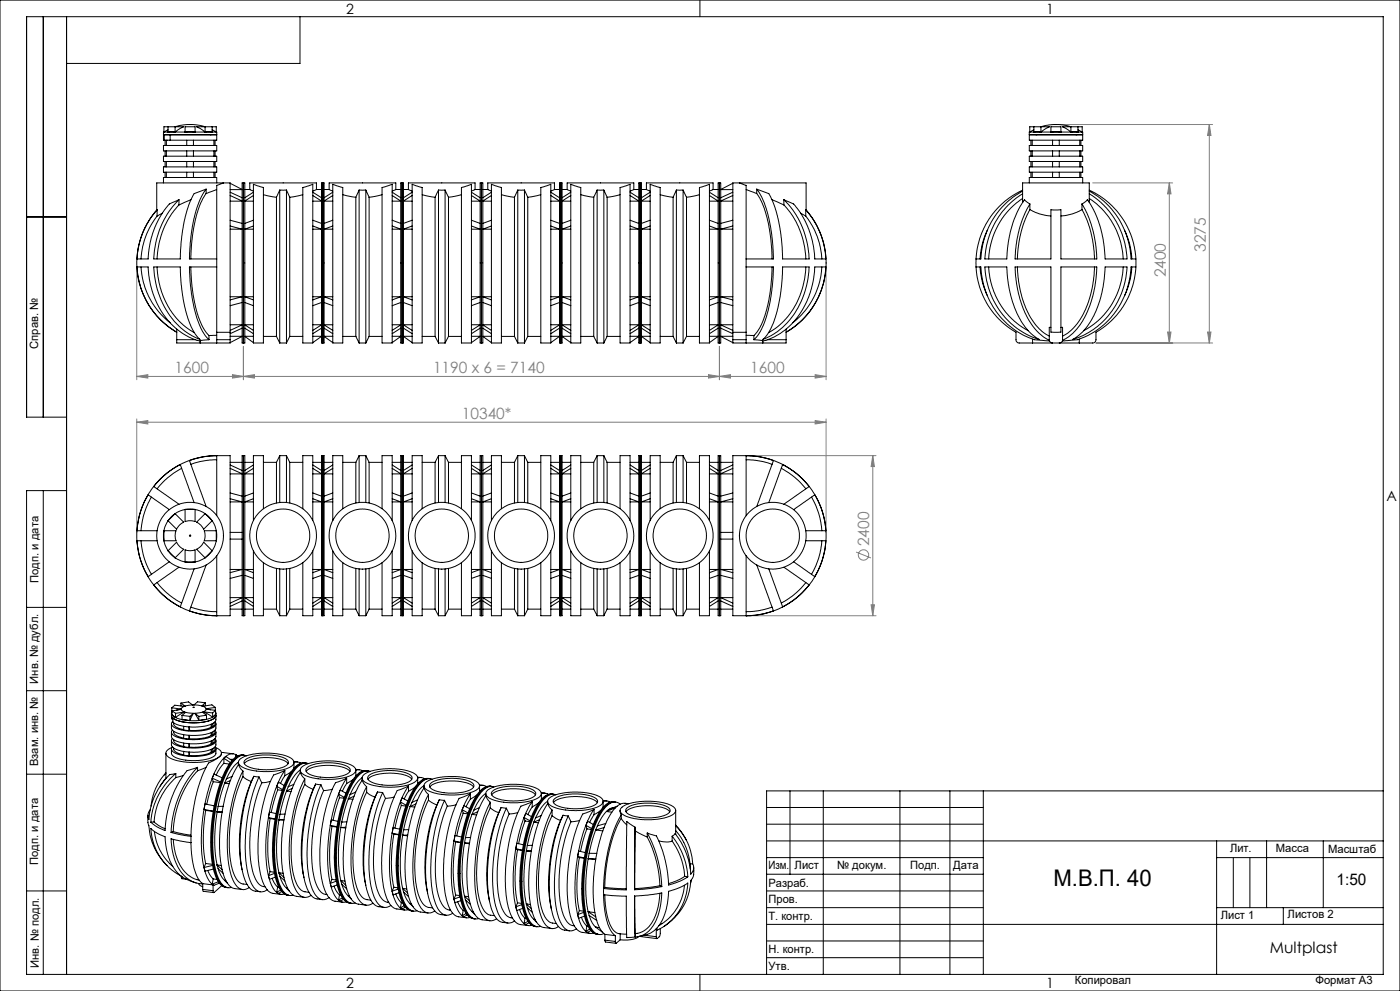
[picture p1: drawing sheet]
<svg xmlns="http://www.w3.org/2000/svg" width="420mm" height="297mm" viewBox="0 0 420 297" stroke-linecap="round" stroke-linejoin="round" font-family="sans-serif">
<defs><g id="words">
<text font-size="6.9" x="316" y="265.6">М.В.П. 40</text>
<text font-size="4.8" x="401" y="265.3">1:50</text>
<g font-size="4.7" fill="#808080">
<text x="361.8" y="75.5" transform="rotate(-90 361.8 75.5)">3275</text>
<text x="349.8" y="83.1" transform="rotate(-90 349.8 83.1)">2400</text>
<text x="52.3" y="111.8">1600</text>
<text x="129.9" y="111.8">1190 х 6 = 7140</text>
<text x="225.1" y="111.8">1600</text>
<text x="138.6" y="125.5">10340*</text>
<text x="260.8" y="163.7" transform="rotate(-90 260.8 163.7)">2400</text>
</g>
<text font-size="4.7" x="381" y="285.6">Multplast</text>
<g font-size="4.2">
<text x="103.8" y="4.2">2</text>
<text x="313.8" y="4.2">1</text>
<text x="415.9" y="150.2">A</text>
<text x="103.8" y="296.2">2</text>
<text x="313.8" y="296.2">1</text>
</g>
<g font-size="3.4">
<text x="11.5" y="104.5" transform="rotate(-90 11.5 104.5)">Справ. №</text>
<text x="11.6" y="174.7" transform="rotate(-90 11.6 174.7)">Подп. и дата</text>
<text x="11.4" y="204.9" transform="rotate(-90 11.4 204.9)">Инв. № дубл.</text>
<text x="11.4" y="229.6" transform="rotate(-90 11.4 229.6)">Взам. инв. №</text>
<text x="369" y="255.5">Лит.</text>
<text x="382.8" y="255.5">Масса</text>
<text x="398.4" y="255.6">Масштаб</text>
<text x="11.4" y="259.2" transform="rotate(-90 11.4 259.2)">Подп. и дата</text>
<text x="230.5" y="260.5">Изм.</text>
<text x="238.4" y="260.4">Лист</text>
<text x="251.1" y="260.4">№ докум.</text>
<text x="273" y="260.4">Подп.</text>
<text x="286" y="260.4">Дата</text>
<text x="230.5" y="265.7">Разраб.</text>
<text x="230.5" y="275.7">Т. контр.</text>
<text x="230.6" y="270.7">Пров.</text>
<text x="366.2" y="275.3">Лист 1</text>
<text x="386.3" y="275.2">Листов 2</text>
<text x="230.6" y="285.7">Н. контр.</text>
<text x="11.6" y="290" transform="rotate(-90 11.6 290)">Инв. № подл.</text>
<text x="230.6" y="290.7">Утв.</text>
<text x="322.5" y="295">Копировал</text>
<text x="394.6" y="295">Формат А3</text>
</g>
</g></defs>
<g fill="none" stroke="#808080" stroke-width=".3">
<path d="M318 37.3h45.8M362.8 37.3v65.5M362.8 37.3l.5 3.3h-1zM327.8 54.8h24M350.8 54.8v48M350.8 54.8l.5 3.3h-1zM41 79.8v34M247.8 79.8v34M350.3 99.5h1l-.5 3.3zM362.3 99.5h1l-.5 3.3zM41 112.8l3.3-.5v1zM41 112.8h206.8"/>
<path d="M69.7 112.3l3.3 .5-3.3 .5zM73 112.8l3.3-.5v1zM73 103.8v10M212.5 112.3l3.3 .5-3.3 .5zM215.8 112.8l3.3-.5v1zM215.8 103.8v10M244.5 112.3l3.3 .5-3.3 .5zM328.8 102.8h35M41 126.5l3.3-.5v1.1zM41 125.6v34M41 126.5h206.8M224.8 136.6h38"/>
<path d="M244.5 126l3.3 .5-3.3 .6zM247.8 125.6v34M261.8 136.6v47.9M261.8 136.6l.5 3.2h-1zM256.8 165.4l4.5 1.8M224.8 184.5h38M261.3 181.3h1l-.5 3.2z"/>
<circle cx="259.1" cy="166.3" r="1.56"/>
</g>
<g fill="none" stroke="#000" stroke-width=".3">
<path d="M0 0h420v297h-420zM13 5v120M20 5v287M90 5v14h-70M210 0v5M8 65h12M20 125h-12v-120h407v287h-407v-145h12M13 147v145M8 182h12M8 207h12M8 232h12M237 237v25"/>
<path d="M247 237v55M270 237v55M285 237v55M295 237v55M415 237h-185v55M230 257h65M230 242h65M230 247h65M230 252h185M365 252v40M365 257h50M370 257v15"/>
<path d="M375 257v15M380 252v20M397 252v20M8 267h12M230 262h65M230 267h65M230 272h65M230 277h185M365 272h50M385 272v5M210 292v5M230 282h65"/>
<path d="M230 287h65"/>
</g>
<g fill="#808080">
<path d="M69.7 112.3l3.3 .5-3.3 .5zM41 112.8l3.3-.5v1z"/>
<path d="M73 112.8l3.3-.5v1zM212.5 112.3l3.3 .5-3.3 .5zM215.8 112.8l3.3-.5v1zM244.5 112.3l3.3 .5-3.3 .5zM41 126.5l3.3-.5v1.1zM244.5 126l3.3 .5-3.3 .6z"/>
<path d="M350.3 99.5h1l-.5 3.3zM350.8 54.8l.5 3.3h-1zM362.3 99.5h1l-.5 3.3zM362.8 37.3l.5 3.3h-1zM261.3 181.3h1l-.5 3.2zM261.8 136.6l.5 3.2h-1z"/>
</g>
<g fill="none" stroke="#000" stroke-width=".3">
<path d="M49 39.6v2.4h.3M49 39.6h.2M49.2 39.5l-.2 .1M49.2 39.6h1.2M49.2 39.6v-1.6h5.9l-2.6 1.6M50.4 39.6h2.1M50.4 38.9l-1.2 .7M50.4 38v1.6M52.5 39.6v-1.6l3.7-.7 3 .2 2.3 .5v1.6M52.5 39.6h3M55.5 39.6h3M55.5 39.6v-1.6h3v1.6"/>
<path d="M58.5 39.6h3M61.5 39.6h2.1M61.5 39.6l-2.5-1.6h5.9v1.6M63.6 39.6h1.3M63.6 38.9l1.3 .7M63.6 38v1.6M64.9 39.5l.1 .1M64.9 39.6h.1M65 39.6v2.4h-14M308.8 39.6v2.4h16v-2.4M308.8 39.6h.1M308.9 39.5l-.1 .1"/>
<path d="M308.9 39.6h1.3M308.9 39.6v-1.6h6l-2.6 1.6M310.2 39.6h2.1M310.2 38.9l-1.3 .7M310.2 38v1.6M312.3 39.6v-1.6l3.6-.7 3.1 .2 2.3 .5v1.6M312.3 39.6h3M315.3 39.6h3M315.3 39.6v-1.6h3v1.6M318.3 39.6h3M321.3 39.6h2.1M321.3 39.6l-2.6-1.6h6v1.6"/>
<path d="M323.4 39.6h1.3M323.4 38.9l1.3 .7M323.4 38v1.6M324.7 39.5l.1 .1M324.7 39.6h.1M49 43.6h16v1.6h-16zM49 50h16v1.6h-16zM49 54.8v-1.6h16v1.6M49 46.8h16v1.6h-16zM49.3 40.4h-.3h16h-14M49.3 42h1.7M49.3 40.4v1.6"/>
<path d="M49.3 40.4h1.7M49.5 42v1.6M49.5 45.2v1.6M49.5 48.4v1.6M49.5 51.6v1.6M49.9 42v1.6M49.9 45.2v1.6M49.9 48.4v1.6M49.9 51.6v1.6M51 40.4h.1M51 40.4v1.6M53.7 59.9l-.7 .3a7.6 7.6 0 0 0-4.7 4.3l-1.5 2.8-1.4 3.8-.7 3.6-.2 2.9h-3.3a17.7 17.7 0 0 1 1.5-7.3 24.5 24.5 0 0 1 4.4-7.4"/>
<path d="M53.7 59.9v1.5M56 42v1.6M56 45.2v1.6M56 48.4v1.6M56 51.6v1.6M57.3 59.8l-3.6 1.6M58 42v1.6M58 45.2v1.6M58 48.4v1.6M58 51.6v1.6M61.8 56.7l-1.2 .4a3.9 3.9 0 0 0-2.7 1.6l-1.3 2.8-1.4 5.1-.8 5.7-.3 5.3h-8l.2-2.5 .6-3.2 1.6-4.5 2.3-4.1 2.9-3.4M61.8 56.7l-2 3.6-1.6 5.2-.9 5.2-.5 6.9h8.2"/>
<path d="M61.8 58l-1.7 3.2-1.4 4.4-1 5-.4 7M61.8 56.7v1.3M63 40.4h.1M64.2 42v1.6M64.2 45.2v1.6M64.2 48.4v1.6M64.2 51.6v1.6M64.5 42v1.6M64.5 45.2v1.6M64.5 48.4v1.6M64.5 51.6v1.6M65 56.8l-3.2 1.2"/>
<path d="M67 54.8l-1 .4a1.16 1.16 0 0 0-1 1.7v20.7M67 54.8h2v44.8M67 54.8h-20v8.1M69 58.6l3.6 1.7M69 57.6l3.6 1.7M69 56.8h3.6M69 54.9l3.6 1.9M72.6 54.8h.8v48h-.8zM73 54.8v48zM73.4 56.8h1.5M74.9 56.8l1.1 .5M74.9 56.8v-2h20v2"/>
<path d="M76 55.2l3 1v46.6h-3zM76 58.6l-2.6 1.7M76 57.6l-2.6 1.7M79 58.3l3.9 .8M82.9 59.1v41.7M83.9 57h2M83.9 57v45.8M83.9 57l-1 2.1M85.9 57v45.8M85.9 57l1 2.1M86.9 59.1v41.7M90.8 56.2l3-1v47.6h-3z"/>
<path d="M90.8 58.3l-3.9 .8M93.8 58.6l2.6 1.7M93.8 57.6l2.6 1.7M94.9 56.8l-1.1 .5M94.9 56.8h1.5M96.4 54.8h.8v48h-.8zM96.8 54.8v48M97.2 56.8h1.5M98.7 56.8l1.1 .5M98.7 56.8v-2h20v2M99.8 55.2l3 1v46.6h-3zM99.8 58.6l-2.6 1.7"/>
<path d="M99.8 57.6l-2.6 1.7M102.8 58.3l4 .8M106.8 59.1v41.7M107.7 57l-.9 2.1M107.7 57v45.8M107.7 57h2M109.7 57v45.8M109.7 57l1 2.1M110.7 59.1v41.7M114.6 56.2l3.1-1v47.6h-3.1zM114.6 58.3l-3.9 .8M117.7 58.6l2.5 1.7"/>
<path d="M117.7 57.6l2.5 1.7M118.7 56.8l-1 .5M118.7 56.8h1.5M120.2 54.8h.8v48h-.8zM120.6 54.8v48M121 56.8h1.5M122.5 56.8l1.1 .5M122.5 56.8v-2h20v2M123.6 55.2l3 1v46.6h-3zM123.6 58.6l-2.6 1.7M123.6 57.6l-2.6 1.7M126.6 58.3l3.9 .8"/>
<path d="M130.5 59.1v41.7M131.6 57l-1.1 2.1M131.6 57v45.8M131.6 57h1.9M133.5 57v45.8M133.5 57l1 2.1M134.5 59.1v41.7M138.4 56.2l3-1v47.6h-3zM138.4 58.3l-3.9 .8M141.4 58.6l2.6 1.7M141.4 57.6l2.6 1.7M142.5 56.8l-1.1 .5"/>
<path d="M142.5 56.8h1.5M144 54.8h.9v48h-.9zM144.4 54.8v48M144.9 56.8h1.4M146.3 56.8l1.1 .5M146.3 56.8v-2h20v2M147.4 55.2l3 1v46.6h-3zM147.4 58.6l-2.5 1.7M147.4 57.6l-2.5 1.7M150.4 58.3l3.9 .8M154.3 59.1v41.7M155.3 57l-1 2.1"/>
<path d="M155.3 57v45.8M155.3 57h2M157.3 57v45.8M157.3 57l1 2.1M158.3 59.1v41.7M162.2 56.2l3-1v47.6h-3zM162.2 58.3l-3.9 .8M165.2 58.6l2.7 1.7M165.2 57.6l2.7 1.7M166.3 56.8l-1.1 .5M166.3 56.8h1.6M167.9 54.8h.7v48h-.7z"/>
<path d="M168.2 54.8v48M168.6 56.8h1.5M170.1 56.8l1.1 .5M170.1 56.8v-2h20v2M171.2 55.2l3 1v46.6h-3zM171.2 58.6l-2.6 1.7M171.2 57.6l-2.6 1.7M174.2 58.3l3.9 .8M178.1 59.1v41.7M179.1 57h2.1M179.1 57v45.8M179.1 57l-1 2.1"/>
<path d="M181.2 57v45.8M181.2 57l.9 2.1M182.1 59.1v41.7M186 56.2l3-1v47.6h-3zM186 58.3l-3.9 .8M189 58.6l2.6 1.7M189 57.6l2.6 1.7M190.1 56.8l-1.1 .5M190.1 56.8h1.5M191.6 54.8h.8v48h-.8zM192 54.8v48M192.4 56.8h1.5"/>
<path d="M193.9 56.8l1.2 .5M193.9 56.8v-2h20v2M195.1 55.2l2.9 1v46.6h-2.9zM195.1 58.6l-2.7 1.7M195.1 57.6l-2.7 1.7M198 58.3l3.9 .8M201.9 59.1v41.7M202.9 57l-1 2.1M202.9 57v45.8M202.9 57h2M204.9 57v45.8M204.9 57l1.1 2.1"/>
<path d="M206 59.1v41.7M209.8 56.2l3-1v47.6h-3zM209.8 58.3l-3.8 .8M212.8 58.6l2.6 1.7M212.8 57.6l2.6 1.7M213.9 56.8l-1.1 .5M213.9 56.8h1.5M215.4 54.8h.8v48h-.8zM215.8 54.8v48zM216.2 56.8h3.7M219.9 58.6l-3.7 1.7M219.9 57.6l-3.7 1.7"/>
<path d="M219.9 54.9l-3.7 1.9M221.8 54.8l1 .4a1.16 1.16 0 0 1 1 1.7v20.7M221.8 54.8h-1.9v44.8M221.8 54.8h20v8.1M223.8 56.8l3.2 1.2M227 56.7l.9 1.3 1.3 2.6 1.4 4.6 1.1 6.3 .3 6.1h-8.2M227 56.7l2.2 .8a3 3 0 0 1 2.4 2.4l1.2 3.3 1.2 5.2 .6 5.5 .2 3.7h7.9l-.5-4.5-1.5-5-1.2-2.5-1.6-2.6-2.7-3.1M227 58l.9 1.3 1.3 2.9 1.2 4.4 .8 4.7 .4 6.3M227 56.7v1.3M231.6 59.8l3.6 1.6M235.2 59.9l.7 .3a7.5 7.5 0 0 1 4.7 4.3l1.6 3.2 1.1 3 .8 3.6 .3 3.3h3.2a19.3 19.3 0 0 0-1.5-7.7 24.8 24.8 0 0 0-4.4-7M235.2 59.9v1.5"/>
<path d="M306.8 57.3l-.2 .1a24.2 24.2 0 0 0-12.3 20.2h-1.5M306.8 58.1l-.3 .1a24.1 24.1 0 0 0-11 19.4h6.5l.3-3.3 .5-3.5 1.5-5.2 1.6-3.5 1.4-2.2 1.7 1.2M306.8 59.5l-.6 .4a22.9 22.9 0 0 0-9.6 17.7M306.8 57l-.3 .1a24.1 24.1 0 0 0-13.7 20.5M308.8 40.4h16zM308.8 54.8v-1.6h16v1.6M308.8 46.8h16v1.6h-16zM308.8 50h16v1.6h-16zM308.8 43.6h16v1.6h-16zM309.3 42v1.6M309.3 45.2v1.6M309.3 48.4v1.6"/>
<path d="M309.3 51.6v1.6M309.7 42v1.6M309.7 45.2v1.6M309.7 48.4v1.6M309.7 51.6v1.6M310.8 40.4h.1M315.8 42v1.6M315.8 45.2v1.6M315.8 48.4v1.6M315.8 51.6v1.6M317.8 42v1.6M317.8 45.2v1.6"/>
<path d="M317.8 48.4v1.6M317.8 51.6v1.6M322.8 40.4h.1M323.9 42v1.6M323.9 45.2v1.6M323.9 48.4v1.6M323.9 51.6v1.6M324.3 42v1.6M324.3 45.2v1.6M324.3 48.4v1.6M324.3 51.6v1.6M326.8 58.1a23.8 23.8 0 0 1 11.3 19.5h-6.6l-.7-6.4-.9-3.8-1.2-3.2-2.5-4.3-1.6 1.2"/>
<path d="M326.8 57.3l.2 .1a24.6 24.6 0 0 1 12.4 20.2h1.3M326.8 59.5a22.9 22.9 0 0 1 10.2 18.1M326.8 57a23.9 23.9 0 0 1 13.9 20.6M47 62.9a24 24 0 0 0 6 36.7M47.1 62.9h-.1M47.1 64.7a23.3 23.3 0 0 0-4.8 12.9M47.1 62.9v1.8M48.7 63.9l-1.6 .8M53.7 61.4l-2.3 2.9-2.2 4-1.5 4.5-.6 4.8M65 77.6v2.4M69 67.7l3.6 1h-3.6M69 66l3.6 1"/>
<path d="M69 60.3h3.6M73.4 60.3h2.6M76 67.7l-2.6 1h2.6M76 66l-2.6 1M93.8 67.7l2.6 1h-2.6M93.8 60.3h2.6M93.8 66l2.6 1M97.2 60.3h2.6M99.8 67.7l-2.6 1h2.6M99.8 66l-2.6 1M117.7 67.7l2.5 1h-2.5M117.7 60.3h2.5"/>
<path d="M117.7 66l2.5 1M121 60.3h2.6M123.6 67.7l-2.6 1h2.6M123.6 66l-2.6 1M141.4 67.7l2.6 1h-2.6M141.4 60.3h2.6M141.4 66l2.6 1M144.9 60.3h2.5M147.4 67.7l-2.5 1h2.5M147.4 66l-2.5 1M165.2 67.7l2.7 1h-2.7M165.2 60.3h2.7"/>
<path d="M165.2 66l2.7 1M168.6 60.3h2.6M171.2 67.7l-2.6 1h2.6M171.2 66l-2.6 1M189 67.7l2.6 1h-2.6M189 60.3h2.6M189 66l2.6 1M192.4 60.3h2.7M195.1 67.7l-2.7 1h2.7M195.1 66l-2.7 1M212.8 67.7l2.6 1h-2.6M212.8 60.3h2.6"/>
<path d="M212.8 66l2.6 1M216.2 60.3h3.7M219.9 67.7l-3.7 1h3.7M219.9 66l-3.7 1M223.8 77.6v2.4M235.2 61.4l2.1 2.6 2.2 3.9 1.4 4.1 .9 5.6M240.2 63.9l1.5 .8M241.7 62.9h.1M241.7 64.7a22.6 22.6 0 0 1 4.9 12.9M241.7 62.9v1.8M241.8 62.9a24 24 0 0 1-6 36.7M292.8 77.6v2.4"/>
<path d="M296.2 69v.1a23.3 23.3 0 0 0-2.2 8.5M306.9 60.5l-.1-5.7h20l-.1 5.7M309 61.1l-2 4.1-1.2 3.6-1 4.7-.3 4.1h10.8v-14.7h3v14.7h10.7l-.2-3.7-.8-4.3-1.4-4.4-2-4.1M309 62.8l-1.4 2.8-1.2 3.8-.8 3.4-.4 4.8M309 62.8l.4 .2a13.5 13.5 0 0 0 5.9 1.7M309 61.1v1.7M324.6 62.8l-.4 .2a13.8 13.8 0 0 1-5.9 1.7M324.6 62.8l1.6 3.4 1.1 3.6 .8 4.2 .3 3.6M324.6 61.1v1.7M337.4 69l.2 .5a21.4 21.4 0 0 1 1.9 8.1M340.7 77.6v2.4M42.3 80v.4a22.8 22.8 0 0 0 8.7 16.3"/>
<path d="M46.1 80h8l.4 6.9 1.2 6.1 1.7 5 1.2 2.1 1.4 1.6a22.9 22.9 0 0 1-13.5-18.4zM47.1 80l.3 2.8 .7 3.5 1.1 3 1.4 2.7 1.6 2.5 1.7 1.9 2.5 2.1 1.9 1.2M53 99.6a24.1 24.1 0 0 1-11.9-19.6h3.4l.3 3.7 1.1 4.3 1.5 3.6 2.1 3.3a18.8 18.8 0 0 0 10.5 7.3M53 98.6v3.2M57.3 80l.4 7 1.3 6.2 1.7 4.6 2 2.8M65 80v19.6M65 80h-8.2l.6 8 1.1 5.3 1.8 5.1 1.3 2.3 1.1 1.1M65 99.6v2.2M65 99.6h4M69 88.9h3.6l-3.6 1M69 97.3h3.6l-3.6 1.7M69 99.6v2.2"/>
<path d="M72.6 90.7l-3.6 .9M72.6 98.4l-3.6 1.6M73.4 90.7l2.6 .9M73.4 98.4l2.6 1.6M76 88.9h-2.6l2.6 1M76 97.3h-2.6l2.6 1.7M93.8 88.9h2.6l-2.6 1M93.8 97.3h2.6l-2.6 1.7M96.4 90.7l-2.6 .9M96.4 98.4l-2.6 1.6M97.2 90.7l2.6 .9M97.2 98.4l2.6 1.6"/>
<path d="M99.8 88.9h-2.6l2.6 1M99.8 97.3h-2.6l2.6 1.7M117.7 88.9h2.5l-2.5 1M117.7 97.3h2.5l-2.5 1.7M120.2 90.7l-2.5 .9M120.2 98.4l-2.5 1.6M121 90.7l2.6 .9M121 98.4l2.6 1.6M123.6 88.9h-2.6l2.6 1M123.6 97.3h-2.6l2.6 1.7M141.4 88.9h2.6l-2.6 1M141.4 97.3h2.6l-2.6 1.7"/>
<path d="M144 90.7l-2.6 .9M144 98.4l-2.6 1.6M144.9 90.7l2.5 .9M144.9 98.4l2.5 1.6M147.4 88.9h-2.5l2.5 1M147.4 97.3h-2.5l2.5 1.7M165.2 88.9h2.7l-2.7 1M165.2 97.3h2.7l-2.7 1.7M167.9 90.7l-2.7 .9M167.9 98.4l-2.7 1.6M168.6 90.7l2.6 .9M168.6 98.4l2.6 1.6"/>
<path d="M171.2 88.9h-2.6l2.6 1M171.2 97.3h-2.6l2.6 1.7M189 88.9h2.6l-2.6 1M189 97.3h2.6l-2.6 1.7M191.6 90.7l-2.6 .9M191.6 98.4l-2.6 1.6M192.4 90.7l2.7 .9M192.4 98.4l2.7 1.6M195.1 88.9h-2.7l2.7 1M195.1 97.3h-2.7l2.7 1.7M212.8 88.9h2.6l-2.6 1M212.8 97.3h2.6l-2.6 1.7"/>
<path d="M215.4 90.7l-2.6 .9M215.4 98.4l-2.6 1.6M216.2 90.7l3.7 .9M216.2 98.4l3.7 1.6M219.9 99.6h3.9M219.9 88.9h-3.7l3.7 1M219.9 97.3h-3.7l3.7 1.7M219.9 99.6v2.2M223.8 80v19.6M223.8 80h8.2l-.3 6-1.2 7-.9 3.1-1.1 2.6-1.1 1.8-1.2 1.3M223.8 99.6v2.2M231.6 80l-.5 7.4-1.1 5.2-1.6 4.8-1.1 1.8-1.1 1.4"/>
<path d="M234.8 80h7.9l-.5 4.5-.9 3.5-2 4.4-2.4 3.5a19.1 19.1 0 0 1-8.1 5.8l1.4-1.4 1.1-1.9 1.8-5.1 1.2-6.1zM235.8 99.6a24.1 24.1 0 0 0 12-19.6h-3.4l-.3 3.3-.6 2.7a21.6 21.6 0 0 1-14.2 16.1l-.5 .1M235.8 98.6v3.2M241.8 80l-.5 4-1.3 4.6-2.1 4.1-2.5 3.2a17.6 17.6 0 0 1-4.8 3.8M246.6 80a22.7 22.7 0 0 1-8.8 16.7M292.8 80h1.5l.8 5.3a23 23 0 0 0 15.8 16.6l4 .3M292.8 80a23.9 23.9 0 0 0 12 19.6v2.2a.96 .96 0 0 0 1 1h4M294 80v.4a22.7 22.7 0 0 0 2.2 8.2M295.5 80h6.5l.3 3.3 .5 3.6 1 3.7 1.4 3.4 1.4 2.7 1.9 2.5 1.5 1.4 1.8 1.1a23.6 23.6 0 0 1-16.3-21.7zM296.6 80a22.7 22.7 0 0 0 11.9 19.1M305.2 80l.2 3.2 .7 3.8 .7 2.9 1.2 3 1.1 2.1 1.7 2.5 2 2 2 1.2M315.3 98.1h-.5v3.7a.96 .96 0 0 0 1 1"/>
<path d="M318.3 98.1h.5v3.7a.96 .96 0 0 1-1 1M328.4 80l-.8 6.6-1 3.7-1 2.6-1.6 2.9-1.5 2-2.2 2-1.5 .9M331.5 80h6.6a23.6 23.6 0 0 1-16.3 21.7l1.8-1.1 2.2-2.3 1.6-2.4 1.3-2.5 1.9-5.7 .7-4zM337 80l-.1 .8a22.5 22.5 0 0 1-11.8 18.3M339.5 80a23.3 23.3 0 0 1-2.1 8.6M340.7 80h-1.4l-.5 4.1a22.8 22.8 0 0 1-16.3 17.8l-3.8 .3M340.7 80a24 24 0 0 1-11.9 19.6v2.3a.97 .97 0 0 1-1 .9h-4M53 101.8v1h7M53 101.8h5.6M60 102.8h5M60 102.2v.6M62.7 101.8l-2.7 .4"/>
<path d="M62.7 100.6v1.2M65 100.5l-2.3 .1M65 101.8v1M65 101.8h4M69 101.8v1h-4M69 100.8h3.6l-3.6 1.9M76 100.8h-2.6l2.6 1.9M79 100.8h3.9M82.9 100.8l1 2M83.9 102.8h2M86.9 100.8l-1 2M86.9 100.8h3.9"/>
<path d="M93.8 100.8h2.6l-2.6 1.9M99.8 100.8h-2.6l2.6 1.9M102.8 100.8h4M106.8 100.8l.9 2M107.7 102.8h2M110.7 100.8h3.9M110.7 100.8l-1 2M117.7 100.8h2.5l-2.5 1.9M123.6 100.8h-2.6l2.6 1.9M126.6 100.8h3.9M130.5 100.8l1.1 2M131.6 102.8h1.9"/>
<path d="M134.5 100.8h3.9M134.5 100.8l-1 2M141.4 100.8h2.6l-2.6 1.9M147.4 100.8h-2.5l2.5 1.9M150.4 100.8h3.9M154.3 100.8l1 2M155.3 102.8h2M158.3 100.8h3.9M158.3 100.8l-1 2M165.2 100.8h2.7l-2.7 1.9M171.2 100.8h-2.6l2.6 1.9M174.2 100.8h3.9"/>
<path d="M178.1 100.8l1 2M179.1 102.8h2.1M182.1 100.8h3.9M182.1 100.8l-.9 2M189 100.8h2.6l-2.6 1.9M195.1 100.8h-2.7l2.7 1.9M198 100.8h3.9M201.9 100.8l1 2M202.9 102.8h2M206 100.8h3.8M206 100.8l-1.1 2M212.8 100.8h2.6l-2.6 1.9"/>
<path d="M219.9 101.8v1h3.9M219.9 100.8h-3.7l3.7 1.9M219.9 101.8h3.9M223.8 100.5l2.4 .1M223.8 101.8v1M223.8 102.8h5M226.2 101.8l2.6 .4M226.2 100.6v1.2M228.8 102.2v.6M230.3 101.8h5.5M235.8 101.8v1h-7M309.8 102.8h6"/>
<path d="M309.8 101.6v1.2M314.8 102l-1.8-1-2.3-2.2-1.8-2.5-1.3-2.4-2.1-5.9-.7-3.9-.3-4.1h10.8v18.4a.83 .83 0 0 0 .1 1.1 .83 .83 0 0 0 1 .1h.7a.83 .83 0 0 0 1.1-.1 .83 .83 0 0 0 .1-1.1v-18.4h10.7l-.5 5.7-1.5 5.9-2.1 4.5-2.7 3.4a10.1 10.1 0 0 1-3.4 2.5M315.8 102.8h2M317.8 102.8h6M323.8 101.6v1.2M65 136.6a24 24 0 0 0-24 23.9 24 24 0 0 0 24 24M65 136.6v17.9M65 136.6h4v47.9h-4M65 136.6a23.5 23.5 0 0 0-8.2 1.4l5 13.8M65 137.8a22.9 22.9 0 0 0-7.7 1.4M65 136.6h.1M69 138.6h3.6"/>
<path d="M69 139.3l3.6 1.7M72.6 136.6h.8v47.9h-.8zM73 136.6v47.9zM73.4 138.6h2.6M76 139.3l-2.6 1.7M79 138.6h3.9M82.9 138.6v12.1M83.9 136.6v14M83.9 136.6h2M83.9 136.6l-1 2M85.9 136.6v14M85.9 136.6l1 2"/>
<path d="M86.9 138.6v12.1M86.9 138.6h3.9M93.8 138.6h2.6M93.8 139.3l2.6 1.7M96.4 136.6h.8v47.9h-.8zM96.8 136.6v47.9M97.2 138.6h2.6M99.8 139.3l-2.6 1.7M102.8 138.6h4M106.8 138.6v12.1M107.7 136.6v14M107.7 136.6h2"/>
<path d="M107.7 136.6l-.9 2M109.7 136.6v14M109.7 136.6l1 2M110.7 138.6v12.1M110.7 138.6h3.9M117.7 138.6h2.5M117.7 139.3l2.5 1.7M120.2 136.6h.8v47.9h-.8zM120.6 136.6v47.9M121 138.6h2.6M123.6 139.3l-2.6 1.7M126.6 138.6h3.9"/>
<path d="M130.5 138.6v12.1M131.6 136.6v14M131.6 136.6h1.9M131.6 136.6l-1.1 2M133.5 136.6v14M133.5 136.6l1 2M134.5 138.6v12.1M134.5 138.6h3.9M141.4 138.6h2.6M141.4 139.3l2.6 1.7M144 136.6h.9v47.9h-.9zM144.4 136.6v47.9"/>
<path d="M144.9 138.6h2.5M147.4 139.3l-2.5 1.7M150.4 138.6h3.9M154.3 138.6v12.1M155.3 136.6v14M155.3 136.6h2M155.3 136.6l-1 2M157.3 136.6v14M157.3 136.6l1 2M158.3 138.6v12.1M158.3 138.6h3.9M165.2 138.6h2.7"/>
<path d="M165.2 139.3l2.7 1.7M167.9 136.6h.7v47.9h-.7zM168.2 136.6v47.9M168.6 138.6h2.6M171.2 139.3l-2.6 1.7M174.2 138.6h3.9M178.1 138.6v12.1M179.1 136.6v14M179.1 136.6h2.1M179.1 136.6l-1 2M181.2 136.6v14M181.2 136.6l.9 2"/>
<path d="M182.1 138.6v12.1M182.1 138.6h3.9M189 138.6h2.6M189 139.3l2.6 1.7M191.6 136.6h.8v47.9h-.8zM192 136.6v47.9M192.4 138.6h2.7M195.1 139.3l-2.7 1.7M198 138.6h3.9M201.9 138.6v12.1M202.9 136.6v14M202.9 136.6h2"/>
<path d="M202.9 136.6l-1 2M204.9 136.6v14M204.9 136.6l1.1 2M206 138.6v12.1M206 138.6h3.8M212.8 138.6h2.6M212.8 139.3l2.6 1.7M215.4 136.6h.8v47.9h-.8zM215.8 136.6v47.9zM216.2 138.6h3.7M219.9 139.3l-3.7 1.7M223.8 136.6a24 24 0 0 1 24 23.9 24 24 0 0 1-24 24"/>
<path d="M223.8 136.6v17.9M223.8 136.6h-3.9v47.9h3.9M223.8 136.6a22.1 22.1 0 0 1 8.2 1.5l-5 13.7M223.8 137.8a23.3 23.3 0 0 1 7.8 1.4M223.8 136.6h.1M45.4 149a23.3 23.3 0 0 0-3.1 10.1M49.2 159.1h3.6a4.1 4.1 0 0 0 0 3h-3.6M49.2 159.1v3M50.4 156.1l-.9 1.7-.3 1.3M50.8 152.7l-6.3-4.4a23.8 23.8 0 0 0-3.4 10.8h6M52.5 153.9l2.6 2.6a4.2 4.2 0 0 0-2.1 2.1l-2.6-2.5M52.5 153.9l-2.1 2.2"/>
<path d="M54.5 140.4a22.7 22.7 0 0 0-7.4 6.1M55.5 152.7l-1.4 .4-1.6 .8M55.5 152.7v3.6l1.1-.2 1.9 .2v-3.6M55.5 152.7h3M58.2 150.6l-4.1-11.3a22.6 22.6 0 0 0-8 6.5l7.6 5.3M58.5 152.7l1.5 .4 1.5 .8M61.5 153.9l-2.5 2.6a4.6 4.6 0 0 1 2.1 2.1l2.5-2.5M61.5 153.9l2.1 2.2M63.6 156.1l.9 1.5 .4 1.5M64.9 159.1h-3.6a4.7 4.7 0 0 1 0 3h3.6M64.9 159.1v3M69 159.6h3.6"/>
<path d="M69 149.5l3.6 .9h-3.6M69 147.7l3.6 1M69 142h3.6M69 140.4l3.6 1.6M73.4 142h2.6M76 149.5l-2.6 .9h2.6M76 147.7l-2.6 1M76 140.4l-2.6 1.6M79 152.5v-15.9h-3v19.4M90.8 152.5v-15.9h3v19.4M93.8 149.5l2.6 .9h-2.6M93.8 142h2.6"/>
<path d="M93.8 147.7l2.6 1M93.8 140.4l2.6 1.6M97.2 142h2.6M99.8 149.5l-2.6 .9h2.6M99.8 147.7l-2.6 1M99.8 140.4l-2.6 1.6M102.8 152.5v-15.9h-3v19.4M114.6 152.5v-15.9h3.1v19.4M117.7 149.5l2.5 .9h-2.5M117.7 142h2.5M117.7 147.7l2.5 1M117.7 140.4l2.5 1.6"/>
<path d="M121 142h2.6M123.6 149.5l-2.6 .9h2.6M123.6 147.7l-2.6 1M123.6 140.4l-2.6 1.6M126.6 152.5v-15.9h-3v19.4M138.4 152.5v-15.9h3v19.4M141.4 149.5l2.6 .9h-2.6M141.4 142h2.6M141.4 147.7l2.6 1M141.4 140.4l2.6 1.6M144.9 142h2.5M147.4 149.5l-2.5 .9h2.5"/>
<path d="M147.4 147.7l-2.5 1M147.4 140.4l-2.5 1.6M150.4 152.5v-15.9h-3v19.4M162.2 152.5v-15.9h3v19.4M165.2 149.5l2.7 .9h-2.7M165.2 142h2.7M165.2 147.7l2.7 1M165.2 140.4l2.7 1.6M168.6 142h2.6M171.2 149.5l-2.6 .9h2.6M171.2 147.7l-2.6 1M171.2 140.4l-2.6 1.6"/>
<path d="M174.2 152.5v-15.9h-3v19.4M186 152.5v-15.9h3v19.4M189 149.5l2.6 .9h-2.6M189 142h2.6M189 147.7l2.6 1M189 140.4l2.6 1.6M192.4 142h2.7M195.1 149.5l-2.7 .9h2.7M195.1 147.7l-2.7 1M195.1 140.4l-2.7 1.6M198 152.5v-15.9h-2.9v19.4M209.8 152.5v-15.9h3v19.4"/>
<path d="M212.8 149.5l2.6 .9h-2.6M212.8 142h2.6M212.8 147.7l2.6 1M212.8 140.4l2.6 1.6M216.2 159.6h3.7M216.2 142h3.7M219.9 149.5l-3.7 .9h3.7M219.9 147.7l-3.7 1M219.9 140.4l-3.7 1.6M230.6 150.6l4.2-11.4a23.2 23.2 0 0 1 7.9 6.6l-7.5 5.3M234.4 140.4l1 .6a22.8 22.8 0 0 1 6.4 5.5M238.1 152.7l6.3-4.4a23.8 23.8 0 0 1 3.4 10.8h-6.1"/>
<path d="M243.5 149a22.6 22.6 0 0 1 3.1 10.1M42.3 162.1a22.9 22.9 0 0 0 3.1 10M47.1 162.1h-6a24.7 24.7 0 0 0 3.4 10.7l6.3-4.4M47.1 174.6a22.7 22.7 0 0 0 7.4 6.1M49.2 162.1l.3 1.2 .9 1.8M50.4 165.1l2.6-2.6 .1 .2a4.3 4.3 0 0 0 2 1.9l-2.6 2.6M50.4 165.1l2.1 2.1M52.5 167.2l1.8 .9 1.2 .3M53.7 170l-7.5 5.2a22.2 22.2 0 0 0 7.9 6.7l4.1-11.4M55.5 168.4v-3.6a4.1 4.1 0 0 0 3 0v3.6M55.5 168.4h3M61.5 167.2l-1.7 .9-1.3 .3"/>
<path d="M61.8 169.3l-5 13.8a25.9 25.9 0 0 0 8.2 1.4M63.6 165.1l-2.5-2.6-1 1.3-1.1 .8 2.5 2.6M63.6 165.1l-2.1 2.1M64.9 162.1l-.4 1.4-.9 1.6M65 166.5v18M69 161.6h3.6M69 170.7h3.6l-3.6 .9M69 179.1h3.6l-3.6 1.7M72.6 172.4l-3.6 1M73.4 172.4l2.6 1M76 165.1v19.4h3v-15.9M76 170.7h-2.6l2.6 .9"/>
<path d="M76 179.1h-2.6l2.6 1.7M82.9 170.4v12.2M83.9 170.5v14M85.9 170.5v14M86.9 170.4v12.2M93.8 165.1v19.4h-3v-15.9M93.8 170.7h2.6l-2.6 .9M93.8 179.1h2.6l-2.6 1.7M96.4 172.4l-2.6 1M97.2 172.4l2.6 1M99.8 165.1v19.4h3v-15.9M99.8 170.7h-2.6l2.6 .9"/>
<path d="M99.8 179.1h-2.6l2.6 1.7M106.8 170.4v12.2M107.7 170.5v14M109.7 170.5v14M110.7 170.4v12.2M117.7 165.1v19.4h-3.1v-15.9M117.7 170.7h2.5l-2.5 .9M117.7 179.1h2.5l-2.5 1.7M120.2 172.4l-2.5 1M121 172.4l2.6 1M123.6 165.1v19.4h3v-15.9M123.6 170.7h-2.6l2.6 .9"/>
<path d="M123.6 179.1h-2.6l2.6 1.7M130.5 170.4v12.2M131.6 170.5v14M133.5 170.5v14M134.5 170.4v12.2M141.4 165.1v19.4h-3v-15.9M141.4 170.7h2.6l-2.6 .9M141.4 179.1h2.6l-2.6 1.7M144 172.4l-2.6 1M144.9 172.4l2.5 1M147.4 165.1v19.4h3v-15.9M147.4 170.7h-2.5l2.5 .9"/>
<path d="M147.4 179.1h-2.5l2.5 1.7M154.3 170.4v12.2M155.3 170.5v14M157.3 170.5v14M158.3 170.4v12.2M165.2 165.1v19.4h-3v-15.9M165.2 170.7h2.7l-2.7 .9M165.2 179.1h2.7l-2.7 1.7M167.9 172.4l-2.7 1M168.6 172.4l2.6 1M171.2 165.1v19.4h3v-15.9M171.2 170.7h-2.6l2.6 .9"/>
<path d="M171.2 179.1h-2.6l2.6 1.7M178.1 170.4v12.2M179.1 170.5v14M181.2 170.5v14M182.1 170.4v12.2M189 165.1v19.4h-3v-15.9M189 170.7h2.6l-2.6 .9M189 179.1h2.6l-2.6 1.7M191.6 172.4l-2.6 1M192.4 172.4l2.7 1M195.1 165.1v19.4h2.9v-15.9M195.1 170.7h-2.7l2.7 .9"/>
<path d="M195.1 179.1h-2.7l2.7 1.7M201.9 170.4v12.2M202.9 170.5v14M204.9 170.5v14M206 170.4v12.2M212.8 165.1v19.4h-3v-15.9M212.8 170.7h2.6l-2.6 .9M212.8 179.1h2.6l-2.6 1.7M215.4 172.4l-2.6 1M216.2 161.6h3.7M216.2 172.4l3.7 1M219.9 170.7h-3.7l3.7 .9"/>
<path d="M219.9 179.1h-3.7l3.7 1.7M223.8 166.5v18M227 169.3l5 13.8a25.4 25.4 0 0 1-8.2 1.4M235.2 170l7.5 5.2-.5 .7a24 24 0 0 1-7.4 6l-4.2-11.4M241.7 162.1h6a16.1 16.1 0 0 1-1 5.7l-.7 2-1.6 3-6.3-4.4M241.8 174.6a22.7 22.7 0 0 1-7.4 6.1M246.6 162.1a22.3 22.3 0 0 1-3.1 10M57.3 182l.3 .1a23.1 23.1 0 0 0 7.4 1.2M65 184.5h.1M69 182.6h3.6M72.6 180.1l-3.6 1.6M73.4 182.6h2.6"/>
<path d="M73.4 180.1l2.6 1.6M79 182.6h3.9M82.9 182.6l1 1.9M83.9 184.5h2M86.9 182.6h3.9M86.9 182.6l-1 1.9M93.8 182.6h2.6M96.4 180.1l-2.6 1.6M97.2 182.6h2.6M97.2 180.1l2.6 1.6M102.8 182.6h4M106.8 182.6l.9 1.9"/>
<path d="M107.7 184.5h2M110.7 182.6h3.9M110.7 182.6l-1 1.9M117.7 182.6h2.5M120.2 180.1l-2.5 1.6M121 182.6h2.6M121 180.1l2.6 1.6M126.6 182.6h3.9M130.5 182.6l1.1 1.9M131.6 184.5h1.9M134.5 182.6h3.9M134.5 182.6l-1 1.9"/>
<path d="M141.4 182.6h2.6M144 180.1l-2.6 1.6M144.9 182.6h2.5M144.9 180.1l2.5 1.6M150.4 182.6h3.9M154.3 182.6l1 1.9M155.3 184.5h2M158.3 182.6h3.9M158.3 182.6l-1 1.9M165.2 182.6h2.7M167.9 180.1l-2.7 1.6M168.6 182.6h2.6"/>
<path d="M168.6 180.1l2.6 1.6M174.2 182.6h3.9M178.1 182.6l1 1.9M179.1 184.5h2.1M182.1 182.6h3.9M182.1 182.6l-.9 1.9M189 182.6h2.6M191.6 180.1l-2.6 1.6M192.4 182.6h2.7M192.4 180.1l2.7 1.6M198 182.6h3.9M201.9 182.6l1 1.9"/>
<path d="M202.9 184.5h2M206 182.6h3.8M206 182.6l-1.1 1.9M212.8 182.6h2.6M215.4 180.1l-2.6 1.6M216.2 182.6h3.7M216.2 180.1l3.7 1.6M223.8 184.5h.1M231.6 182l-.4 .1a23.1 23.1 0 0 1-7.4 1.2M51.4 213.8l.1 1 1.1 .8 1.9 .7 2.4 .3h2.9l2.6-.5 1.9-.8 .5-.9-.4 .8-1.5 .8-3.4 .6-4.6-.2-1.8-.5-1.2-.7M51.4 216.9l.1 1.5 .9 .9 2.1 .8 2.8 .3 3.3-.1 2.8-.7 1.3-1 .1-1.7M51.4 219.5l.1 1.4 1 1 2 .7 2.6 .3 3.3-.1 3-.7 1.2-.9 .2-1.7"/>
<path d="M51.5 214.7v.7l.4 .1M51.5 213.4l.1 .9M51.5 212.1l.9-.8 2.8 .4-.6 .4-.2 .4M51.5 212.1l2.9 .4M51.5 212.1v1.3M51.6 213l2.8-.4 1 .8M51.6 214.3l1.1 .7M51.6 213.4h-.1M51.6 213l1.1 .8M51.6 213v1.3M51.7 218.8l-.3 .6 .1 .4 1.3 1 2.2 .6 2.7 .3 3.3-.2 2.3-.6 1.3-.9 .2-.8-.3-.4M51.9 216.1l-.4 .5v.6l.7 .8 2.3 .8 2.6 .3 3.3-.1 2.7-.6 1.5-.9 .2-.8-.3-.4"/>
<path d="M51.9 215.2h.1M52.1 216.6v.6l.6 .6 2.4 .9M52.1 219.2v.5l.6 .6 2.4 .9M52.7 215l1.9 .7M52.7 213.8v1.2M54.3 210.7l2.3-.3 1.2 .9M54.3 210.7l1.2 .9M54.3 210.7v.9M54.4 212.5l-1.5 .3M54.6 215.7l2.4 .3M54.6 214.4l2.4 .3M54.6 214.4v1.3"/>
<path d="M55.1 217.7v1.1l1.6 .2M55.4 213.4l-2.7 1.6M55.4 213.4l-2.7 .4M55.5 211.6l-.6 .1M56.7 217.8v1.2M56.8 218.9l-.1 .1M56.8 217.9v1M57 214.7v1.3M57.8 211.3h.4M57.8 211.3l-2.3 .3M58 211.9l.3 .1zM58 213.8l-1 2.2"/>
<path d="M58 213.8l-2.3-.3-1.1 .9M58 213.8l-1 .9M58.2 211.3l2.3 .3M58.4 213.8l2.3-.4 1.2 .9M58.4 213.8l1.3 2.1M58.4 213.8l1.3 .9M59.7 215.9l-2.7 .1M59.7 214.7v1.2M60.5 211.6h.6M61 213.3l2.8 1.6M61 213.3l2.8 .4M61.6 210.6l-1.1 1"/>
<path d="M61.6 210.6l-2.3-.3-1.1 1M61.6 210.6v.9M61.8 212.4l1.4 .3M61.9 215.6l-2.2 .3M61.9 214.3l-2.2 .4M61.9 214.3v1.3M63.4 217.9l-2.7 .9-3.9 .1M63.4 217.9h.3M63.4 217v.9M63.4 219.6v.8M63.7 216.9v1M63.7 219.4v1"/>
<path d="M63.8 214.9l-1.9 .7M63.8 213.7v1.2M64.2 216.5v.9l-.5 .5M64.2 219.1v.8l-.5 .5M64.6 212l-1-.8-2.8 .5 1 .7M64.6 212l-2.8 .4M64.6 212v.9M64.7 212.9l-2.9-.4-.1 .4-.7 .4M64.7 213.4v.8M64.7 214.2l-.9 .7M64.7 212.9l-.9 .8M64.7 212.9v1.3"/>
<path d="M64.8 213.8v2.1l-.6 .7-1.4 .7-2.3 .5-3.7 .1-3.1-.6-1.8-.8v-1.3M49.2 232.3l.6-.6-1.8 2.2-1.3 2.4-1 3-.4 2.3M49.8 233.2l-1.8 2.4M49.8 225.7v7.7M51.4 224.5l.1 1.5 .9 .9 2.1 .7 3 .4 3.2-.2 2.8-.8 .7-.3 .5-.7 .1-1.5M51.4 222l.1 1.5 .7 .8 2.3 .8 3.4 .4 3.1-.3 2.7-.8 1-.9 .1-1.5M51.6 224l-1.5 1-.3 1 .6 .8 .9 .5 2.3 .8 3.3 .4 3.5-.1 3.6-.7 1.9-1M51.7 221.3l-.3 .6 .2 .5 1.2 .9 2.4 .7 2.3 .2 2.7-.1 2.8-.6 1.6-1 .2-.7-.3-.5M51.7 223.8l-.2 .9 1 1 2 .6 2.8 .4 3.3-.1 2.5-.6 1.5-1 .2-.7-.3-.5M52.1 221.7v.5l.6 .6 2.4 .9M52.1 224.2l.1 .7 .6 .6 2.3 .7M52.7 231.8l-.9 .2a1.91 1.91 0 0 0-1.8 1.1l-2.3 3-1.6 3-1 3.2-.4 3.3-.3-1.4 .6-1.5"/>
<path d="M52.7 231.8l-3.1 3.2-2.3 3.8-1.4 3.7-.6 3.9M52.7 233l-2.7 3-2 3.4-1.2 3.1-.6 3.8M52.7 231.8v1.2M55 232.4l-2.3 .6M55.1 220.2v1.1l1.6 .2M55.1 222.7v1.1l1.6 .2M55.1 225.2v1.1l1.6 .2M56.7 220.4v1.1M56.7 222.9v1.1M56.7 225.4v1.1M56.8 220.4v1M56.8 222.9v1"/>
<path d="M56.8 225.4v1M56.8 221.4l-.1 .1M56.8 223.9l-.1 .1M56.8 226.4l-.1 .1M59.3 230l-1.7 .5a3.5 3.5 0 0 0-2.8 2.2l-2.3 4-1.4 3.5-1.1 4.3-.5 4.4-2.3-1-1.9-1.5M59.3 230l-2.9 3.5-1.5 2.6-1.3 2.8-1.5 4.5-.5 2.7-.3 3.4M59.3 231l-2.8 3.6-2.1 4-1.7 5.1-.7 5.5M59.3 230v1M61.8 230l-2.5 1M63.4 220.4l-2.9 .9-3.7 .1M63.4 222.9l-1.5 .6-1.6 .3-3.5 .1M63.4 225.4l-2.7 .9-3.9 .1"/>
<path d="M63.4 222.1v.8M63.4 224.6v.8M63.4 220.4h.3M63.4 222.9l.3 .1M63.4 225.4l.3 .1M63.7 221.9v1.1M63.7 224.4v1.1M63.7 233.2l.3 1.1M63.7 233.2l2.5 1.1M64 234.3l-1.1 3.3-.8 3.4M64 234.3l2.1 .3M64.2 221.6v.8l-.5 .6"/>
<path d="M64.2 224.1v.9l-.5 .5M64.6 224l1.1 .6 .7 .8v.7l-.5 .6M65.9 226.7l-1.8 1.3a4.3 4.3 0 0 0-2.9 3.2l-1.7 4.6-1.1 4.4-.7 4.7-.4 5.7M66.4 225.7v.5l-.5 .5M66.4 225.5l3.6 .4M66.6 233.1l-2.4-1.1-.5 1.2M67.2 228.8l-1.3 1.6-1.1 1.9M67.2 227.3l.6-.6 1.8 1.2M67.2 227.3v1.5M67.2 228.8l1.6 .2M67.2 227.3l1.9 1.2M67.4 234.7h.1"/>
<path d="M67.4 234.7l-.9 2.8-1.1 4.2M67.4 234.7l1.4 .2M67.9 233.5l-.5 1.2M69.1 227.6h.8M69.1 233.9l-1.7 .8M69.6 232.7l-1.7 .8M71.2 226.6l-.5-.4-.1 .8M71.2 226.6h.1M71.3 226.6a2.95 2.95 0 0 0-4.4 .9 30.8 30.8 0 0 0-5.6 14.3l-.6 4.6-.3 4.6 .4 6.9a11.2 11.2 0 0 0 3.1 7.3M71.5 228.5v.7M71.5 228.5l-1.8 1.8-1.8 3.2M71.9 227.6l1.4-.9 2.5-.7 3-.3h2.6l3.3 .5 1.6 .5 1.4 .8 .5 1.1-.8 1.1-2.7 1-3.2 .5h-3.3l-3.1-.4-2.5-.9-1-1.1-.1-.6z"/>
<path d="M72.9 231.1l-.9-.9-.4-1.1-2.3 4.3-1.8 5.7-1.4 8.2-.2 4.1 .2 6.1a12.5 12.5 0 0 0 3.2 8.3l1.1 .5 2.3 .3M72.9 231.1l-2.1 5-1.7 6.7-.9 7.8 .2 6.7a13.6 13.6 0 0 0 3.1 8.7 2.53 2.53 0 0 0 3.3 0M72.9 232.8l-1.1 2.3-1.2 3.6-1.4 7.4-.4 4.7v3.2l.5 4.4a8.2 8.2 0 0 0 3.1 6.4l1.8 .3M72.9 232.8l1.3 .9 1.2 .5M72.9 231.1v1.7M73.1 226.3a5.2 5.2 0 0 0-4.3 3.2l-1.3 2.3-1.2 3.2-1.1 3.7-.9 4.5-.6 4.1-.2 4.6 .2 4.7 .4 2.5a9.5 9.5 0 0 0 3.1 6.6l.9 .3M73.1 226.3a4.8 4.8 0 0 0-4.5 2.9l-1.2 2.2-1.1 2.7-1.5 5-.8 4-.6 4.2-.2 5.1 .4 5.9a10.6 10.6 0 0 0 3.3 7.4l1.2 .3M73.1 226.3l.3 .1M73.3 228.9l.6-.6 1.3-.7 3.7-.6 2.8 .1 2.4 .4 1.4 .6 .9 .8M73.6 227.7l1.2-.7 2-.5 4.7-.2 2.1 .3 1.7 .6 1 .6 .2 .8-.7 .9-1.8 .7-3 .5-2.8-.1-2.2-.3-2-.8-.8-.8zM74 226.5a3.3 3.3 0 0 0-3.8 1.6l-1.8 2.7-1.4 3-2.1 7.4-.6 4.1-.4 5.1v4l.4 4.4a9.9 9.9 0 0 0 3.2 6.9l1 .4 .9-.2M75.4 234.2l-1.9 5.5-1 4.6-.5 3.8-.1 6.9 .7 5.7"/>
<path d="M76.2 232.7l1.5 .2M76.2 232.7l-1.3 3.1-1.1 3.6-1.3 7.1-.5 7.7 .5 5.8a9.9 9.9 0 0 0 3.3 6.8l2.3 .5M76.2 232.7l-.8 1.5M77.7 232.9l-1.9 4.8-1.5 6.9-.7 7.2 .2 6.7a12.7 12.7 0 0 0 3.1 8.2 2.48 2.48 0 0 0 3.3 0M77.7 232.9l.8 1.7M78.5 234.6l-1.9 5.5-1.3 6.9-.4 7 .5 5a8.9 8.9 0 0 0 3.1 6.5l1 .3M81.1 234.2l-2.6 .4M83 235.7l.3 1M83 235.7l1.7 .9M83.3 236.7l-1.1 3.3-.8 3.5M83.3 236.7l1.4 .2M85.2 235.4l-1.7-1-.5 1.3"/>
<path d="M85.4 230.9l-2 .9a2.18 2.18 0 0 0-1.8 1.5l-2 5.3-1.6 7.5-.6 6.7 .2 6.1a12.5 12.5 0 0 0 3.2 8.4l1.2 .5 2.3 .2M85.4 230.9l-1.2 2-1.5 3.4-1.2 4.1-1 4.5-.8 8.2 .1 3.5 .5 4.7a9.1 9.1 0 0 0 3.2 6.5l1 .3 .8-.2M85.4 232.5l-1.3 2.3M85.4 230.9v1.6M85.9 237.1h.1M85.9 237.1l-1.1 3.6-.8 3.3M85.9 237.1l1.4 .1M86.5 235.8l-.6 1.3M87.4 231.2l-2 1.3M87.7 236.3l-1.8 .8M88.2 228.2l1.1 .1M88.2 235.1l-1.7 .7"/>
<path d="M88.4 230l-.2 .1M90.1 230.8l-1.8 1.7-1.8 3.3M90.1 230.8v.7M90.1 228.7h.1M90.1 228.7l-.1 .1M90.1 228.7l.1 .1M90.3 228.7l-1.1-.4-1 .2v1.7M90.6 229.8l1.2-.7 2.2-.6 2.9-.4h3.1l3.2 .4 1.8 .6 1.4 .9 .4 1-.3 .5-.8 .7-2.3 .8-2.7 .5-3.5 .1-3.7-.5-2.2-.8-.8-.6-.4-.6v-.5zM91.4 233.4l-.8-.9-.5-1-1.9 3.4-1.9 5.6-1.2 5.5-.6 5.2-.1 5.5 .3 3.2a12.5 12.5 0 0 0 3.1 8.3l1.2 .4 2.3 .3M91.4 233.4l-2.2 5.5-1.7 7.3-.7 6.7 .2 7.2a12.5 12.5 0 0 0 3.2 8.4 2.52 2.52 0 0 0 3.1-.2M91.4 235.1l-2.1 5.5-1 4-.6 4.3-.4 7.4 .7 5.5a7 7 0 0 0 3.1 5.4l1.6 .2M91.4 235.1l1.3 .9 1.3 .5"/>
<path d="M91.4 233.4v1.7M91.7 228.7a5.1 5.1 0 0 0-4.4 3.2l-1.2 2.3-1.6 4-1.5 6.3-.7 4.6-.2 3.6v4l.3 3.5a11.3 11.3 0 0 0 3.2 7.7l1 .5M91.7 228.7a4.6 4.6 0 0 0-4.5 2.9l-1.3 2.2-1.1 2.7-1.4 4.4-.9 4.6-.5 4.1-.3 4.6 .3 4.7 .3 2.5a9.2 9.2 0 0 0 3.3 6.7l1.4 .3M91.7 228.7h.2M91.9 231.2l.7-.7 1.3-.6 3.7-.5h2.6l2.5 .5 1.5 .6 .8 .7M92 230.1l.9-.6 1.6-.5 2.4-.4h2.3l1.9 .2 2.5 .6 1 .6 .5 .8-.6 .9-1.6 .8-2.4 .4-2.7 .1-2.7-.2-2.5-.9-.8-.7v-.6zM92.5 228.8a3.8 3.8 0 0 0-4.2 2.1l-1.2 1.9-1.5 3.3-2.1 7.4-.7 4.1-.4 5.2v3.9l.3 3.6a11.5 11.5 0 0 0 3.2 7.7l1 .4 1.1-.1M94 236.5l-1.9 5.5-.8 3.2-.7 5.2-.2 6.9 .8 5.7M94.7 235l-2.1 5.8-1.2 5.4-.6 4.7-.2 4.1 .3 6.1a11.7 11.7 0 0 0 3.1 7.9l.7 .3 2 .3M94.7 235l1.6 .2M94.7 235l-.7 1.5M96.3 235.2l-2 5.4-1.4 6.3-.8 8.3 .4 6.5a11.6 11.6 0 0 0 3.1 7.5 2.54 2.54 0 0 0 3.1-.2"/>
<path d="M96.3 235.2l.8 1.7M97.1 236.9l-1.6 4.2-1.4 6.8-.6 6.7 .1 3.5 .3 3.2a8.6 8.6 0 0 0 3.3 6.6l.9 .2M99.7 236.5l-2.6 .4M101.6 238l.2 1.1M101.6 238l1.7 1M101.8 239.1l-1 3.3-.9 3.4M101.8 239.1l1.4 .1M103.8 237.7l-1.7-.9-.5 1.2M104 233.2l-2.1 .9a2.26 2.26 0 0 0-2 1.9l-1.8 4.9-1.6 7.5-.5 6.2v4.4l.3 3.1a11.6 11.6 0 0 0 3.1 7.5l1 .5 2.4 .3M104 233.2l-1.8 3.1-.9 2.4-1.3 4-.7 3.5-.6 3.6-.4 5.7v3.4l.5 4.4a9.4 9.4 0 0 0 3.3 6.8l.8 .3 1-.1M104 234.8l-1.3 2.3M104 233.2v1.6"/>
<path d="M104.5 239.4h.1M104.5 239.4l-1.1 3.3-.8 3.7M104.5 239.4l1.4 .2M105 238.2l-.5 1.2M106 233.6l-2 1.2M106.2 238.6l-1.7 .8M106.7 230.6l1.1 .1M106.7 237.4l-1.7 .8M106.9 232.4h-.1M108.6 233.1l-1.1 1-1 1.2-1.5 2.9M108.6 233.1v.8M108.6 231l.1 .1"/>
<path d="M108.6 231v.1M108.8 231.1l-1-.4-1 .1v1.8M108.9 232.4l1.3-.9 2-.6 2.8-.5h3.3l2.9 .3 2.3 .7 1.3 .8 .5 1-.3 .7-.6 .5-2.2 .9-2.5 .5-4.2 .1-3.6-.5-1.9-.7-.9-.6-.4-.7zM110 235.8l-1-1.1-.3-.9-1.9 3.5-1.1 2.8-1.1 3.7-.9 4.5-.6 4.7-.2 4.6 .3 4.6a12.7 12.7 0 0 0 3.1 8.2l1.1 .6 2.5 .3M110 235.8l-2.3 5.4-1.6 6.8-.8 7.3v4l.3 3.2a12.8 12.8 0 0 0 3.1 8.3 2.54 2.54 0 0 0 3.2-.2M110 237.5l-1.2 2.7-1.3 4.1-1.3 6.9-.3 7.5 .2 2.9 .6 3.2a5.8 5.8 0 0 0 3.1 4.8l1.5 .2M110 237.5l1 .7 1.5 .7M110 235.8v1.7M110.2 231a5.1 5.1 0 0 0-4.3 3.2l-1.3 2.3-1.4 3.6-1.7 7.2-.6 4.2-.3 4.6 .4 6.5a11.5 11.5 0 0 0 3.1 7.7l1.1 .4M110.2 231a4.7 4.7 0 0 0-4.5 2.9l-1.4 2.6-.9 2.3-1.2 3.6-1 4.4-.9 8.2v4l.3 3.6a11.5 11.5 0 0 0 3.2 7.7l1.7 .4M110.2 231h.3M110.4 233.5l.9-.8 1.3-.5 4-.5 4.4 .5 1.8 .7 .7 .6"/>
<path d="M110.5 232.5l1.3-.8 1.8-.5 2.6-.3 2.2 .1 2.5 .3 1.6 .6 1 .8 .1 .7-1.1 1-1.9 .6-4.5 .4-3.1-.5-1.8-.6-.9-.8zM111.1 231.2a3.8 3.8 0 0 0-4.2 2l-1.3 2-1.5 3.3-1.4 4.4-.7 3.4-1 7.8-.1 4 .4 5a11.4 11.4 0 0 0 3.2 7.2l1 .4 1-.1M112.5 238.9l-1.3 3.3-.9 3.5-1.1 6.6-.3 6.9 .3 3.3 .5 2.9M113.2 237.3l1.6 .2M113.2 237.3l-2.1 5.8-1.4 7-.6 6.8 .3 6.5a11.7 11.7 0 0 0 3.2 7.9l.8 .4 1.9 .3M113.2 237.3l-.7 1.6M114.8 237.5l-1.3 3.2-1.1 3.6-1.4 8.1-.3 6.6 .5 5.9a9.9 9.9 0 0 0 3.2 6.8 2.63 2.63 0 0 0 2.9-.3M114.8 237.5l.8 1.8M115.6 239.3l-1.8 5-1.4 7.9-.4 7 .3 3.3 .4 2.6a6.5 6.5 0 0 0 3.3 5.3h.6M118.3 238.9l-2.7 .4M122.6 235.5l-2.1 1a1.94 1.94 0 0 0-1.8 1.4l-2 5.4-1.6 6.9-.6 8.3 .4 6a11.3 11.3 0 0 0 3 7.5l.8 .4 2.7 .3M122.6 235.5l-1.8 3.2-1 2.3-.9 3.1-1.1 4.4-.7 5.2-.3 4.1 .1 4.8 .4 2.6a10.5 10.5 0 0 0 3.1 7.2l1.1 .3 .9-.1"/>
<path d="M122.6 237.2l-1.4 2.3M122.6 235.5v1.7M124.5 235.9l-1.9 1.3M125.3 232.9l1.1 .1M125.3 239.7l-1.7 .8M125.5 234.7l-.2 .1M127.2 235.4l-.8 .7-1.3 1.5-1.5 2.9M127.2 235.5v.7M127.3 233.4l-.2 .1M127.4 233.4l-.9-.4-1.2 .1v1.8M127.6 234.7l1.4-1 2.1-.6 2.7-.3h3.5l2.3 .2 2.6 .8 1.2 .8 .5 .9-.3 .7-.7 .5-2 .9-2.9 .6h-3.9l-3.8-.5-2.1-.9-1-1v-.6zM128.6 238.1l-.8-.8-.6-1.2a41.8 41.8 0 0 0-5.6 19.7l-.1 4.6 .4 5a11.6 11.6 0 0 0 3.1 7.5l1.1 .4 2.3 .3"/>
<path d="M128.6 238.1l-1.2 2.5-1.4 3.9-1.6 7.4-.5 6.8v4.3l.4 3.1a10.3 10.3 0 0 0 3.2 7.2 2.59 2.59 0 0 0 2.9-.3M128.6 239.8l-1.3 2.7-1.1 3.7-1.4 7.4-.4 6.5 .3 4.2 .6 2.9a5.6 5.6 0 0 0 3.3 4.8l1.2 .1M128.6 239.8l1 .8 1.5 .6M128.6 238.1v1.7M128.7 233.3a5.8 5.8 0 0 0-4.6 3.9l-1.4 2.8-1.3 3.8-1.6 7.4-.6 7.2v3.9l.4 3.4a10.1 10.1 0 0 0 3.3 7l.9 .3M128.9 235.9l.7-.7 1.2-.5 3.8-.6h2.9l2.4 .5 1.3 .5 .9 .8M129 233.4l-.6-.1a5.8 5.8 0 0 0-4.6 3.8l-1.4 2.8-1.2 3.4-1 3.8-.7 4.1-.6 7.2 .4 7.3a10.1 10.1 0 0 0 3.3 7l1.2 .3M129.1 234.9l1-.7 1.9-.6 1.8-.3h2.9l2.6 .3 1.8 .6 .8 .6 .3 .9-.9 .9-1.8 .7-2.4 .4h-2.6l-2.9-.4-1.7-.6-1-.9zM129.6 233.5a3.6 3.6 0 0 0-4.2 2.1 39.2 39.2 0 0 0-5.6 18.2l-.3 7.1 .4 4.5a11.2 11.2 0 0 0 3.1 7.3l1.2 .4 .9-.2M131.8 239.7l-2.1 5.8-1.6 8-.4 8.2 .5 5.3a9.4 9.4 0 0 0 3.2 6.8l2.4 .5M131.8 239.7l1.5 .2M131.8 239.7l-.7 1.5"/>
<path d="M133.3 239.9l-2.1 5.8-1.2 5.4-.6 4.7-.2 4.1 .3 6.1a11.7 11.7 0 0 0 3.2 7.8 2.6 2.6 0 0 0 3.1-.1M133.3 239.9l.9 1.7M141.1 237.9l-2.1 .9a2.08 2.08 0 0 0-1.8 1.5l-2 5.3-1.5 7-.6 6.7 .2 7.1a11.7 11.7 0 0 0 3.3 8l1 .4 2.3 .3M141.1 237.9l-1.4 2.4-1.2 2.6-1.2 4-.9 4-.7 4.1-.3 4.1v4l.2 3.2a12.3 12.3 0 0 0 3.2 8.3l1 .5 1.2-.1M141.1 239.5l-1.3 2.3M141.1 237.9v1.6M143.1 238.2l-2 1.3M143.8 235.2l1.2 .2M144 237.1h-.1M145.7 238.5v-.7l-1.5 1.4-2.1 3.6M145.7 235.7l.1 .1M145.7 235.7v.1"/>
<path d="M145.9 235.7l-.9-.3-1.1 .1v1.7M146.3 236.9l1.3-.8 2.5-.7 2.9-.3h2.6l2.9 .4 2 .5 1.2 .7 .7 1.1-.1 .5-.6 .7-2.3 1-2.9 .5-4.1 .1-3-.5-2.6-.9-.8-.6-.3-.7 .1-.5zM147.3 235.7a5.4 5.4 0 0 0-4.4 3.2l-1.3 2.6-1.4 3.7-1.8 7.8-.7 7.8 .4 6.9a11.2 11.2 0 0 0 3.2 7.3l1 .3M147.3 235.7a4.5 4.5 0 0 0-4.3 2.6l-1.6 2.8-1.2 3.2-1.9 7.7-.6 4.1-.3 4.6 .1 4.3 .4 3a10.1 10.1 0 0 0 3.2 7l1.2 .3M147.3 235.7h.3M147.5 238.2l.6-.6 1.3-.6 3.7-.6 2.8 .1 2.3 .4 1.6 .6 .8 .7M147.8 237l1.5-.7 1.8-.5 4.6-.1 2 .2 2 .7 .8 .6 .2 .8-.7 .9-1.6 .6-3.2 .5h-2.3l-2.8-.4-1.9-.7-.5-.4-.3-.6zM148.2 235.9a3.5 3.5 0 0 0-4 1.8l-.2 .2a39.2 39.2 0 0 0-5.7 18.3l-.3 7 .4 4.5a10.7 10.7 0 0 0 3.2 7.3l.8 .4 1.3-.1M162.3 237.6l1.2 .1M162.6 239.4h-.2M164.3 238l.1 .1M164.3 238v.2"/>
<path d="M164.5 238.1l-1.1-.4-1 .1v1.8M164.7 239.3l1.3-.8 1.7-.6 3.4-.5h3.1l3.2 .5 1.8 .5 1.5 1.1 .2 .9-1 1.1-2.3 .9-3.2 .5h-3.7l-3-.5-2.2-.8-.9-.7-.3-.5 .1-.6zM165.8 238a5.2 5.2 0 0 0-4.3 3.3l-1.4 2.6-1.2 3.2-1.1 3.7-.8 4.6-.7 7.2 .1 4.3 .3 3.1a10.7 10.7 0 0 0 3.1 7.3l1 .4M166.2 238.1l-.7-.1a5.1 5.1 0 0 0-4.3 3.2l-1.4 2.6-1.1 2.9-.9 3.1-1 4.5-.7 5.2-.1 3.6 .4 6.9a11.2 11.2 0 0 0 3.1 7.2l1.3 .5M166.3 239.4l1.3-.7 1.8-.5 4.6-.2 3.8 .8 1.2 .7 .3 .8-.6 .8-1.6 .7-2.4 .5-3.3 .1-3-.5-1.5-.6-.9-.9v-.6zM166.7 238.2a3.7 3.7 0 0 0-4.1 2l-.2 .3a41.4 41.4 0 0 0-5.6 19l-.2 6.1 .3 4.1a11.3 11.3 0 0 0 3.2 7.7l1 .3 1.1-.1M180.9 239.9l1.2 .2M44.4 244.3v2.5l.7 3.8 .7 2.1 1.5 3.2 2.8 3.5M46.2 246.3l1.3 1.1 2.1 1M46.2 246.3l-.9 .1M46.3 249.2l.5 2.7 1 2.6 1.8 2.9 2.3 2.3M51.3 249.5l6 1.1"/>
<path d="M52 249.2l5.3 1.1M52 249.2l-.7 .3M52 251.6l.8 4.7 1.4 3.3 2.2 2.7 1.5 .9 1.9 .6M57.3 252.6l.1 3 .8 4.7 1.2 3 1.4 1.5M57.3 250.6v2M57.3 252.6l-6-1.2 .7 4.8 1.6 4 2 2.6 2.4 1.5 1.8 .5 .8 .1v-.2M61.2 242.6l.5 .3M61.2 260l.3 1.1 2.5-.6M61.2 242.6l2.8 .5-2.3-.2M61.7 242.9l-.7 7.2 .1 4.2 .6 4.5M61.7 258.8l-.5 1.2M61.7 258.8l2 .2"/>
<path d="M63.8 259.4l-2.6 .6M64.2 241.5l-2.7-.6-.3 1.7M65.1 243.3h.1M65.1 243.3l-.7 7.2 .1 4.6 .6 4.1M65.1 259.2v.1M65.1 259.3l.3 1M65.1 259.2l1.3 .2M65.1 243.3l1.5 .2M65.1 259.3l1.5 1.3M65.4 241.7l-.3 1.6M66.6 243.3h-1.5M67 241.6l-1.6 .1"/>
<path d="M80.5 245l.5 .3M80.5 245l2 .5M81 245.3l-.7 7.2 .1 4.3 .6 4.4M81 245.3l1.5 .2M82.8 243.8l-1.9-.4-.4 1.6M83.7 245.7h.1M83.7 245.7l-.7 7.1v4.3l.7 4.5M83.7 245.7l1.5 .1M84 244l-.3 1.7M85.2 245.6l-1.5 .1M85.5 244h-1.5M99.1 247.3l.5 .4"/>
<path d="M99.1 247.3l2 .5M99.6 247.7l-.7 6.8 .1 5.2 .6 3.9M99.6 247.7l1.5 .2M101.4 246.2l-2-.5-.3 1.6M102.2 248h.1M102.2 248l-.7 7.2 .1 4.3 .6 4.4M102.2 248l1.5 .2M102.5 246.4l-.3 1.6M103.8 247.9l-1.6 .1M104 246.3l-1.5 .1M117.7 249.7l.4 .3M117.7 249.7l1.9 .4"/>
<path d="M118.1 250l-.4 3.3-.3 4.8 .1 3.9 .6 3.9M118.1 250l1.5 .2M119.9 248.5l-2-.4-.2 1.6M120.1 240.3l.3 1.1M120.1 240.3l1.7 1M120.4 241.4l-1.1 3.3-.8 3.5M120.4 241.4l1.4 .2M120.8 250.3h.1M120.8 250.3l-.7 6.9 .1 5.2 .6 3.8M120.8 250.3l1.5 .2M122.3 250.3h-1.5M122.3 240.1l-1.7-1-.5 1.2"/>
<path d="M122.6 248.6l-1.5 .1-.3 1.6M123 241.7h.1M123 241.7l-1 3.3-.9 3.7M123 241.7l1.4 .2M123.6 240.5l-.6 1.2M124.8 240.9l-1.8 .8M131.1 241.2l-2.1 5.9-1.3 7.5-.2 6.9 .2 2.6 .6 3.6M134.2 241.6l-1.8 5.1-.9 4-.6 3.8-.3 7 .6 5.6a7.8 7.8 0 0 0 2.9 5.4l1.1 .3M136.2 252l.5 .3M136.2 252l2 .5M136.7 252.3l-.5 3.6-.2 4.2 .1 4.3 .6 3.8M136.7 252.3l1.5 .2"/>
<path d="M136.8 241.2l-2.6 .4M138.5 250.9l-2-.5-.3 1.6M138.7 242.7l.3 1M138.7 242.7l1.7 1M139 243.7l-1.1 3-.9 3.8M139 243.7l1.3 .2M139.3 252.7h.1M139.3 252.7l-.6 4.9-.1 3.5 .1 3.6 .6 3.9M139.3 252.7l1.5 .2M139.6 251l-.3 1.7M140.9 252.6l-1.6 .1M140.9 242.4l-1.7-1-.5 1.3"/>
<path d="M141.1 251h-1.5M141.6 244.1l-1.1 3.3-.9 3.6M141.6 244v.1M141.6 244.1l1.4 .1M142.1 242.8l-.5 1.2M143.3 243.3l-1.7 .7M143.8 242l-1.7 .8M147.1 240.4l-1.1-1.2-.2-.7a42.1 42.1 0 0 0-5.6 19.7l-.1 4.5 .4 5.9a9.9 9.9 0 0 0 3.3 6.8l3.2 .5M147.1 240.4l-1.5 3.3-1 3.1-1.6 7.4-.6 8.3 .4 5.9a10 10 0 0 0 3.4 7.3 2.63 2.63 0 0 0 2.8-.4M147.1 242.1l-2.1 5.5-1.6 7.3-.4 7.6 .3 4.2 .4 2.1a6.9 6.9 0 0 0 3.2 5.4l1.4 .2M147.1 242.1l1.2 .9 1.3 .6M147.1 240.4v1.7"/>
<path d="M149.6 243.6l-2.1 6.3-1.2 7-.3 3.3 .1 4.6 .7 5.2M150.4 242l1.5 .2M150.4 242l-2.2 5.8-1.3 6.5-.7 7.2 .1 3.4 .3 4a10.5 10.5 0 0 0 3.2 7.2l1 .3 1.6 .2M150.4 242l-.8 1.6M151.9 242.2l-2.1 5.8-1.5 7.5-.5 5.2v3.5l.6 6.1a8.3 8.3 0 0 0 3.3 6.1l1.1 .2 1.6-.6M151.9 242.2l.9 1.7M152.8 243.9l-1.8 5.1-1.4 6.9-.4 5.2v3.6l.3 3.3a10.1 10.1 0 0 0 2.9 6.7l1.3 .4M154.8 254.3l.5 .4M154.8 254.3l1.9 .5M155.3 254.7l-.6 3.9-.2 3.9 .1 3.9 .7 4.2M155.3 254.7l1.4 .2M155.3 243.6l-2.5 .3"/>
<path d="M157 253.2l-2-.5-.2 1.6M157.2 245l.3 1.1M157.2 245l1.8 1M157.5 246.1l-1 3-.9 3.8M157.5 246.1l1.4 .1M157.9 255h.1M157.9 255l-.5 3.6-.2 4.5 .1 3.9 .6 3.9M157.9 255l1.5 .2M158.2 253.4l-.3 1.6M159.4 254.9l-1.5 .1M159.5 244.8l-1.8-1-.5 1.2M159.7 240.2l-2.1 1a1.91 1.91 0 0 0-2 1.8l-2 5.4-1.3 6.5-.7 7.7 .3 6.1a11.7 11.7 0 0 0 3.3 8.1l1 .3 2.3 .3"/>
<path d="M159.7 240.2l-1.1 1.8-1.6 3.7-1.2 3.6-1 4.4-.8 8.3 .2 6.6a12.3 12.3 0 0 0 3.2 8.3l1 .5 1.2-.1M159.7 241.8l-1.3 2.3M159.7 240.2v1.6M159.7 253.3l-1.5 .1M160.2 246.4h.1M160.2 246.4l-1.1 3.3-.9 3.7M160.2 246.4l1.3 .2M161.6 240.6l-1.9 1.2M161.9 245.6l-1.7 .8M162.4 244.4l-1.7 .7-.5 1.3M164.3 240.9v-.8l-2 2-1.6 3M165.6 242.8l-1-1.3-.3-.7-2.1 3.9-1.8 5.6-1 4.5-.6 4.7-.2 6.1 .3 4.1a11.7 11.7 0 0 0 3.2 7.8l1.1 .5 2.3 .3"/>
<path d="M165.6 242.8l-1.3 2.9-1.3 3.9-1.4 6.5-.5 4.6-.2 3.6 .4 6a11.3 11.3 0 0 0 3.1 7.5 2.48 2.48 0 0 0 3.1-.1M165.6 244.5l-1.2 2.7-1.1 3.7-1.3 6.4-.5 8 .6 5.6a7.2 7.2 0 0 0 3.2 5.6l1.6 .3M165.6 244.5l1.3 .9 1.3 .5M165.6 242.8v1.7M166.1 240.6l.7-.7 1.3-.6 3.9-.6 2.4 .1 2.4 .4 1.4 .5 1 .9M168.2 245.9l-1.9 5.5-1.4 7.9-.3 6.9 .8 6.2M168.9 244.3l-1 2.3-1.2 4-1.3 6-.6 7.3 .1 4.3 .3 3.1a10.5 10.5 0 0 0 3.2 7.1l2.5 .6M168.9 244.3l1.6 .2M168.9 244.3l-.7 1.6M170.5 244.5l-2.2 5.9-1.5 8-.5 8.1 .5 5.4a9.9 9.9 0 0 0 3.1 6.7 2.58 2.58 0 0 0 3-.3M170.5 244.5l.8 1.8M171.3 246.3l-1.8 5-1.4 6.9-.4 5.3v3.5l.4 3.3a9.7 9.7 0 0 0 3 6.8l1.2 .4"/>
<path d="M173.3 256.7l.5 .3M173.3 256.7l2 .4M173.8 257l-.7 7.5 .1 4.3 .6 4.1M173.8 257l1.5 .2M173.9 245.9l-2.6 .4M175.6 255.5l-2-.4-.3 1.6M175.8 247.4l.3 1M175.8 247.4l1.7 .9M176.1 248.4l-1.1 3-.9 3.8M176.1 248.4l1.3 .2M176.5 257.3h.1M176.5 257.3l-.6 4-.2 3.8 .2 5.1 .6 3.1"/>
<path d="M176.5 257.3l2.3 .1M176.5 257.3l2.2 .3M176.7 255.7l-.2 1.6M176.7 255.7l2.3 .1M178 247.1l-1.7-1-.5 1.3M178.2 242.6l-2.1 .9a1.98 1.98 0 0 0-1.9 1.8l-2 5.5-1.3 5.9-.7 6.2 .2 7.3a13.6 13.6 0 0 0 3 8.7l1 .5 2.7 .3M178.2 242.6l-1.2 2-1.8 4.3-1.8 7.1-.9 8.3 .3 6.7a12.5 12.5 0 0 0 3.1 8.3l1.2 .4 1-.1M178.2 244.2l-1.3 2.2M178.2 242.6v1.6M178.7 248.7h.1M178.7 248.7l-1 3-1 4M178.7 248.7l2.1 .3"/>
<path d="M180.2 242.9l-2 1.3M181.1 241.8h-.2M181.2 248l-2.5 .7M181.3 241.9a3.7 3.7 0 0 1 3.1-1.6 5 5 0 0 0-4.2 3l-1.7 3.3-1.1 2.8-1 3.7-.9 4.6-.7 7.2 .1 3.9 .5 4.4a9.2 9.2 0 0 0 3.3 6.6l.7 .2a5 5 0 0 1-3.3-4l-.6-2.1-.5-3.3-.1-6.7 .3-3.6 .7-4.6 1-4.4 1-3.1a20 20 0 0 1 3.4-6.3zM181.7 246.8l-2.5 .7-.5 1.2M181.9 243.2h.1M181.9 243.2l-1.4 1.8-1.3 2.5M181.9 243.2l1.7 .2M183 240.4l-.2 .1M183.1 240.4l-1.1-.4-1.1 .2v1.7M184.1 242l-1.5 .7M184.6 242.1l-2.7 1.1"/>
<path d="M184.7 240.4l-.6-.1a5.2 5.2 0 0 0-4.4 3.3l-1.3 2.6-1.3 3.2-1.1 4.2-.8 4.1-.7 7.2 .1 4.4 .3 3a11.4 11.4 0 0 0 3.1 7.3l1.7 .5M185.1 241.6l-2.6 1.1-.6 .5M186 242.9l.4 1.4M186.1 241a2.99 2.99 0 0 0-4.5 .9l-2.1 3.3-1.3 3-1.2 4-.9 4-.6 4.1-.3 4.7v3.9l.3 3.5a10.6 10.6 0 0 0 3.3 7.4l1.2 .3 1.2-.3M186.4 245.2l1.6 2M186.4 245.2l-1.6 3.1-1.6 5-1.3 6.7-.5 6M186.4 244.3l-2.3 4.5-1.5 5.4-1.1 5.7-.4 6.4M186.4 244.3v.9M186.4 242.1l1.2-.8 2.1-.7 3-.4h3.3l3.2 .4 1.7 .6 1.5 1 .3 .9-.3 .6-.9 .6-2.1 .8-3.9 .6-2.8-.1-3.4-.5-2-.7-.7-.5-.5-.7v-.6zM187.8 243.3l.6-.6 1.4-.6 3.6-.6h2.8l2.4 .5 1.4 .5 .9 .8M188.2 242l1.4-.7 1.9-.4 4.5-.2 2.1 .3 1.7 .6 1 .6 .2 .8-.7 .9-1.8 .7-3 .5h-2.7l-3-.6-1.6-.7-.5-.7v-.5zM188.7 240.9l-1.2-.2a5.8 5.8 0 0 0-4.7 3.9l-1.3 2.8-1.2 3.4-.9 3.2-.9 4.6-.6 7.2 .1 4.4 .4 3a10.5 10.5 0 0 0 3.1 6.8"/>
<path d="M190.5 247.9l-2.5-1.7-.1 20.5-6.8-.4M190.5 247.9l-.1 18.8M190.5 249l3.7 1.9M190.5 249l-.1 17.3M190.5 247.9v1.1M194.2 249.7l1.4 2.9 1.5 4.1 1 4.3 .4 4.7M194.2 249.7l1.2 .4a1.98 1.98 0 0 1 2.1 1.6l1.1 2.8 1 3.3 .7 3.7 .3 3.8 3.4-1.2 2.3-1.3M194.2 250.9l1.5 3.2 1.3 4.1 .7 3.6 .3 3.6M194.2 249.7v1.2M197.6 252h.1a6.8 6.8 0 0 0 3.9 .1M201.6 250.6l1.8 2.5 1.6 3.5 1.1 3.9 .2 2.3M201.6 250.6l.9-.8 2.6 4.1 1.5 3.8 .6 4.3 .9-1.5v-.9l-.3-.7"/>
<path d="M201.6 252.1l1.3 2 1.3 2.8 1 3.8 .2 1.9M201.6 250.6v1.5M202.7 247.3l1.7 2 1.6 2.6M202.7 248.9l1.6 2.1 1.5 3.1 1 3.5 .3 2.8M202.7 247.5l2.1 2.4 1.5 2.8 .9 2.4 .6 3.8M202.7 242.9v7.1M207.8 258.9h-.8M208.1 259.9l-.1 2.8a5.3 5.3 0 0 0-1 3.4l-1 3.6-1.5 2.7-2.2 2.7-3.1 2.5M54.3 262.5l-3.5-2.4-2-2.1-1-1.6-1.7-3.4-.6-2.5-.2-2.2 1.3 1.1 1.8 .9a1.28 1.28 0 0 1 1.2 1.8l.4 2.6 1 3.3 1.2 2.2 1.5 1.8a10.9 10.9 0 0 0 5.1 2.6M54.4 262.8l.1 .5 1.5 .2M54.4 262.6v.2M54.4 262.8h.3"/>
<path d="M59.6 264.8l.3 .5 .9 .4M60.8 266.6l.2 .5 3.1 .4M60.8 264.8l3.1 .4M60.8 266.6l3.1 .3M60.8 264.8v1.8M62.3 260.9l.7 1.4 1 1.1M63.9 265.2v1.7M64 263.4l-.3 1.6M64 263.4l1.1 .2M65.4 260.3l.8 2 1.2 1.5M65.4 260.3l1.5 1.4M65.5 264.3l-1.8 .7"/>
<path d="M65.8 264.7l-1.6 .6-.5-.3M66.5 265.4l-2.3 2.1-.3-.6M67.4 263.8l.9 1M67.4 263.8l.4 .1M68.1 266l.3 .1M80.5 262.4l.4 1.1 1.7-.6M81 261.2l-.5 1.2M81 261.2l1.3 .2M81.6 263.2l.8 1.6 .9 1M82.3 261.8l-1.8 .6M83.3 265.8l-.3 1.6M83.3 265.8l.3 .1"/>
<path d="M83.7 261.6h.1M83.7 261.6l.3 1.1 1.5 1.4M83.7 261.6l1.2 .1M83.7 261.6l1.5 1.4M84 262.7l.8 2 1.1 1.5M84.2 266.8l-1.2 .6M84.5 267.2l-1 .6-.5-.4M85.9 266.2h.1M85.9 266.2h.4M85.9 266.2l.9 .9M99.1 264.8l.3 1 1.7-.6M99.6 263.6l-.5 1.2"/>
<path d="M99.6 263.6l1.2 .1M100.2 265.6l.9 1.8 .7 .8M100.9 264.1l-1.8 .7M101.8 268.2l-.2 1.5M101.8 268.2h.4M102.2 263.9h.1M102.2 263.9l.3 1.1 1.5 1.4M102.2 263.9l1.3 .2M102.2 263.9l1.6 1.4M102.6 265l.8 2.2 1.1 1.3M102.7 269.1l-1.1 .6M103 269.5l-.9 .6-.5-.4"/>
<path d="M104.5 268.5h.1M104.5 268.5l.3 .1M104.5 268.5l.9 .9M117.7 267.1l.2 1.1 1.8-.7M118.1 265.9l-.4 1.2M118.1 265.9l1.3 .2M118.7 267.9l.9 1.7 .8 .9M119.5 266.4l-1.8 .7M120.4 270.5l-.3 1.6M120.4 270.5l.4 .1M120.8 266.2v.1M120.8 266.3l.3 1.1 1.5 1.3"/>
<path d="M120.8 266.2l1.2 .2M120.8 266.3l1.5 1.3M121.1 267.4l.9 2.1 1 1.4M121.3 271.4l-1.2 .7M121.6 271.9l-1 .5-.5-.3M123 270.9h.1M123 270.9h.4M123 270.9l.9 .8M123.8 273h.2M136.2 269.4l.3 1.1 1.8-.6M136.7 268.2l-.5 1.2M136.7 268.2l1.2 .2"/>
<path d="M137.3 270.3l.6 1.3 1.1 1.3M138 268.8l-1.8 .6M139 272.9l-.3 1.5M139 272.9h.3M139.3 268.6h.1M139.3 268.6l.3 1.1M139.3 268.6l1.3 .1M139.3 268.6l1.5 1.4M139.6 269.7l1.5 1.4M139.7 269.7l.8 2.1 1.1 1.4M139.8 273.8l-1.1 .6M140.2 274.2l-1 .5-.5-.3"/>
<path d="M141.6 273.2h.1M141.6 273.2h.4M141.6 273.2l.9 .9M142.3 275.3l.3 .1M154.8 271.8l.2 1.1 1.8-.7M155.3 270.6l-.5 1.2M155.3 270.6l1.2 .2M155.9 272.6l.8 1.6 .8 1M156.6 271.1l-1.8 .7M157.5 275.2l-.3 1.6M157.5 275.2h.4M157.9 270.9h.1"/>
<path d="M157.9 270.9l.3 1.1 1.5 1.4M157.9 270.9l1.2 .2M157.9 270.9l1.5 1.4M158.2 272.1l.9 2 1.1 1.4M158.4 276.1l-1.2 .7M158.7 276.5l-1 .6-.5-.3M160.2 275.5v.1M160.2 275.5l.3 .1M160.2 275.6l.8 .8M160.8 277.7h.3M173.3 274.1l.3 1.1 1.8-.6M173.8 272.9l-.5 1.2"/>
<path d="M173.8 272.9l1.2 .2M174.4 274.9l.8 1.7 .9 .9M175.1 273.4l-1.8 .7M176.1 277.5l-.3 1.6M176.1 277.5l.3 .1M176.5 273.3h.1M176.5 273.3l.2 1.1M176.5 273.3l2 .2M176.5 273.3l2.2 1.5M176.7 274.4l1 2.2 1 1.3M176.7 274.4l2.3 1.5M176.9 278.4l-1.1 .7"/>
<path d="M177.3 278.9l-1 .5-.5-.3M178.7 277.9h.1M178.7 277.9l1.1 .1M178.7 277.9l2.1 1.6M181.1 268.1l6.8 .5 .1 12.4 2.5-.2M181.1 266.3v1.8M181.1 268.1l.1 3.1 .8 4.5 1.2 3.2 1.4 1.5M181.4 268.2l.3 3.8 .7 3.4 .9 2.2 1.1 1.5a4.3 4.3 0 0 0 3.6 .9M181.4 266l6.5 .3M181.4 266l-.3 .3M186.1 279.9v1.8M190.4 268.5l4.1-.3 4-.6-.6 5.1-.6 2.1-1.2 2.4-.9 1.2-1.5 1.4-1.5 .7-1.6 .3"/>
<path d="M190.4 268.5l.2 12.3M190.4 268.5l.2 11.3M190.4 266.3v.4M190.6 279.8v1M196.9 278.3v2.4M197.1 278.2v.6l1-.5a16.2 16.2 0 0 0 8.2-13.6l-2.5 1.4-3.2 1-.5 4.2-1.1 3.9-1.8 2.9-1.5 1.2a10 10 0 0 1-4.3 1.4M197.9 267.7l-.5 4-.8 2.8-.9 1.9-.9 1.2-1.2 1.1-1.6 .8-1.4 .3M198 265.4l-7.6 .9M198 265.4l.5 .3M198.1 278.3l-.2 2.2-.7 .8-.3-.6M198.5 265.7l-3.1 .5-5 .5M205.4 265.3l-.9 3.8-1.4 3-2.6 3.3-2.8 2"/>
<path d="M205.4 262.6l-2.5 1.4-2.3 .8M205.4 262.6l.9 .2M207.4 263.6l-.2 1.2M181.5 281.8l.1 .5 3.2 .4M181.5 280l3.1 .4M181.5 281.8l3.1 .3M181.5 280v1.8M184.6 280.4v1.7M186.1 281.7l-1.2 1-.3-.6M191.6 280.7l-.6 .5-1.3 .3-3.6 .2M191.8 280.6l5.3 .7M193.3 280.3l3.6 .4"/>
<circle cx="57" cy="160.6" r="10"/>
<circle cx="57" cy="160.6" r=".2"/>
<circle cx="84.9" cy="160.6" r="8"/>
<circle cx="84.9" cy="160.6" r="10"/>
<circle cx="108.7" cy="160.6" r="8"/>
<circle cx="108.7" cy="160.6" r="10"/>
<circle cx="132.5" cy="160.6" r="10"/>
<circle cx="132.5" cy="160.6" r="8"/>
<circle cx="156.3" cy="160.6" r="10"/>
<circle cx="156.3" cy="160.6" r="8"/>
<circle cx="180.1" cy="160.6" r="8"/>
<circle cx="180.1" cy="160.6" r="10"/>
<circle cx="203.9" cy="160.6" r="10"/>
<circle cx="203.9" cy="160.6" r="8"/>
<circle cx="231.8" cy="160.6" r="10"/>
<circle cx="231.8" cy="160.6" r="8"/>
</g>
<use href="#words"/>
</svg>
